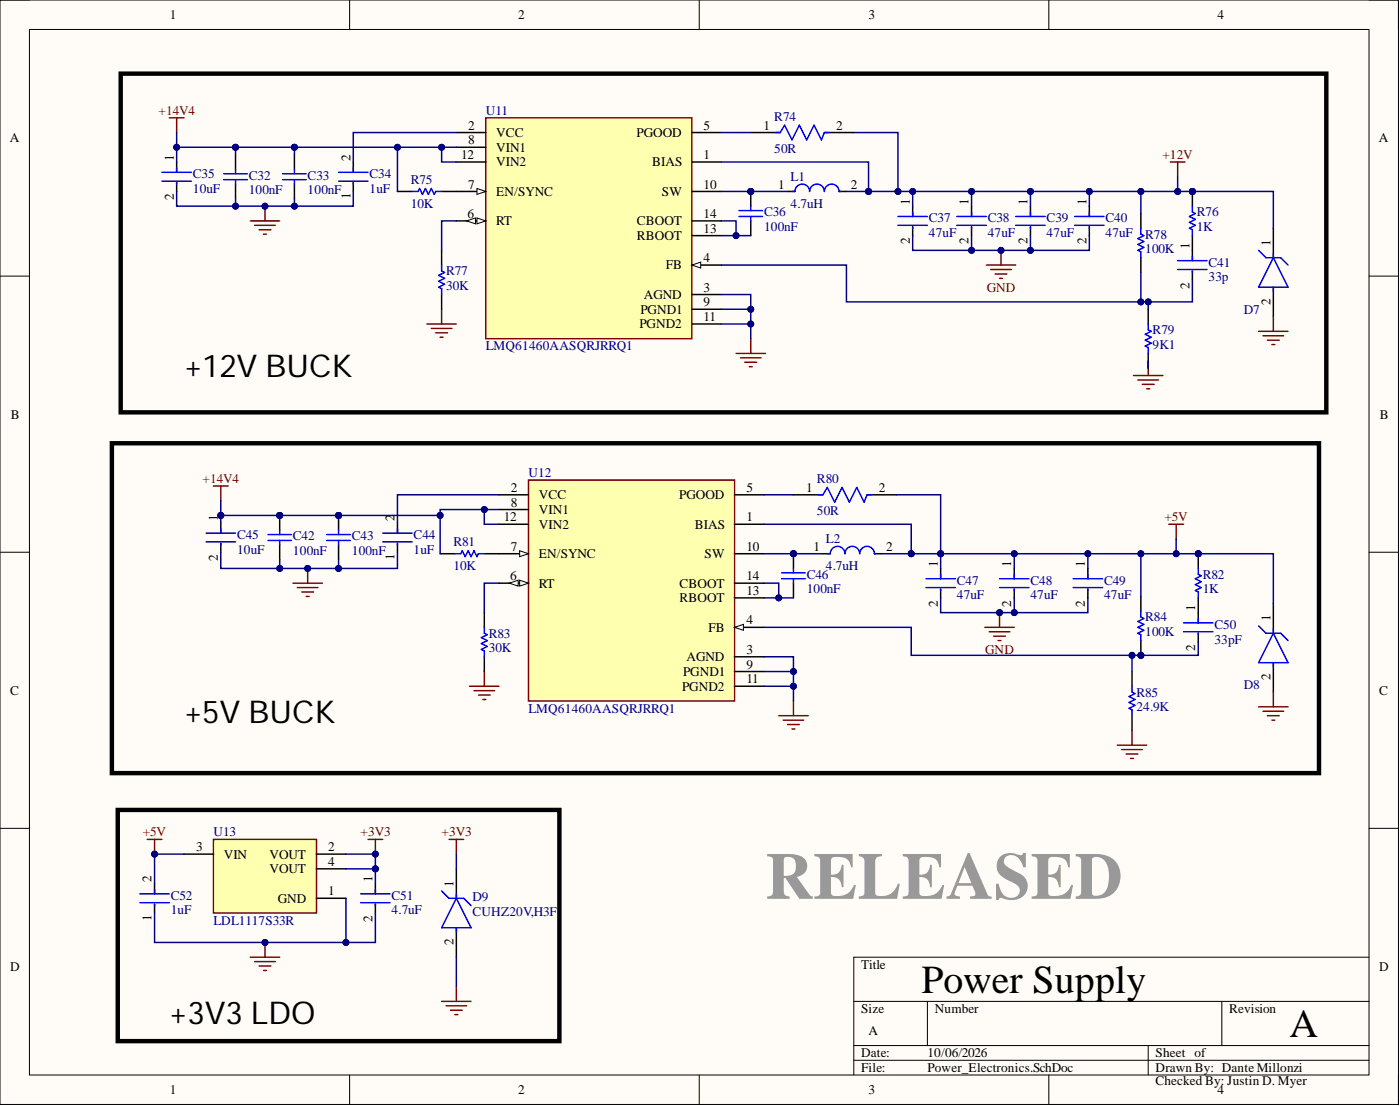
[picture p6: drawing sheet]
<svg xmlns="http://www.w3.org/2000/svg" width="241mm" height="190mm" viewBox="0 0 241 190" stroke-linecap="round" stroke-linejoin="round" font-family="sans-serif">
<defs><g id="words">
<text font-size="11.4" fill="#999" x="131.9" y="154.8">RELEASED</text>
<g font-size="6.8">
<text x="158.8" y="171">Power Supply</text>
<text x="222.3" y="178.6">A</text>
</g>
<g font-size="5.4">
<text x="31.7" y="64.9">+12V BUCK</text>
<text x="31.7" y="124.5">+5V BUCK</text>
<text x="29.2" y="176.5">+3V3 LDO</text>
</g>
<g font-size="2.3">
<text x="29.3" y="3.3">1</text>
<text x="89.3" y="3.3">2</text>
<text x="149.7" y="3.3">3</text>
<text x="209.8" y="3.3">4</text>
<text x="80.7" y="22.3">2</text>
<text x="85.5" y="23.6">VCC</text>
<text x="109.7" y="23.6">PGOOD</text>
<text x="121.3" y="22.3">5</text>
<text x="131.6" y="22.3">1</text>
<text x="144.1" y="22.3">2</text>
<text x="1.7" y="24.5">A</text>
<text x="29.9" y="27.6" transform="rotate(-90 29.9 27.6)">1</text>
<text x="60.4" y="27.6" transform="rotate(-90 60.4 27.6)">2</text>
<text x="79.5" y="27.4">12</text>
<text x="80.7" y="24.9">8</text>
<text x="85.5" y="26.1">VIN1</text>
<text x="85.5" y="28.7">VIN2</text>
<text x="112.4" y="28.7">BIAS</text>
<text x="121.3" y="27.4">1</text>
<text x="237.7" y="24.5">A</text>
<text x="29.9" y="34.5" transform="rotate(-90 29.9 34.5)">2</text>
<text x="60.4" y="34.3" transform="rotate(-90 60.4 34.3)">1</text>
<text x="80.7" y="32.5">7</text>
<text x="85.5" y="33.7">EN/SYNC</text>
<text x="114.1" y="33.7">SW</text>
<text x="121.3" y="32.5">10</text>
<text x="134.1" y="32.5">1</text>
<text x="146.7" y="32.5">2</text>
<text x="156.8" y="35.3" transform="rotate(-90 156.8 35.3)">1</text>
<text x="166.9" y="35.3" transform="rotate(-90 166.9 35.3)">1</text>
<text x="177.1" y="35.3" transform="rotate(-90 177.1 35.3)">1</text>
<text x="187.2" y="35.3" transform="rotate(-90 187.2 35.3)">1</text>
<text x="80.6" y="37.5">6</text>
<text x="85.5" y="38.8">RT</text>
<text x="109.8" y="38.8">CBOOT</text>
<text x="109.8" y="41.3">RBOOT</text>
<text x="121.3" y="37.5">14</text>
<text x="121.3" y="40.1">13</text>
<text x="114.8" y="46.4">FB</text>
<text x="121.3" y="45.2">4</text>
<text x="156.8" y="42.1" transform="rotate(-90 156.8 42.1)">2</text>
<text x="166.9" y="42.1" transform="rotate(-90 166.9 42.1)">2</text>
<text x="177.1" y="42.1" transform="rotate(-90 177.1 42.1)">2</text>
<text x="187.2" y="42.1" transform="rotate(-90 187.2 42.1)">2</text>
<text x="205" y="42.9" transform="rotate(-90 205 42.9)">1</text>
<text x="219" y="42.4" transform="rotate(-90 219 42.4)">1</text>
<text x="111" y="51.5">AGND</text>
<text x="121.3" y="50.2">3</text>
<text x="121.3" y="52.8">9</text>
<text x="205" y="49.7" transform="rotate(-90 205 49.7)">2</text>
<text x="219" y="52.5" transform="rotate(-90 219 52.5)">2</text>
<text x="110.2" y="56.6">PGND2</text>
<text x="110.4" y="54">PGND1</text>
<text x="121.3" y="55.3">11</text>
<text x="1.9" y="72.1">B</text>
<text x="237.8" y="72.1">B</text>
<text x="37.6" y="89.8" transform="rotate(-90 37.6 89.8)">1</text>
<text x="68" y="89.8" transform="rotate(-90 68 89.8)">2</text>
<text x="86.9" y="89.8">12</text>
<text x="88" y="84.7">2</text>
<text x="88" y="87.3">8</text>
<text x="92.9" y="86">VCC</text>
<text x="92.9" y="88.5">VIN1</text>
<text x="117" y="86">PGOOD</text>
<text x="128.6" y="89.8">1</text>
<text x="128.6" y="84.7">5</text>
<text x="139" y="84.7">1</text>
<text x="151.5" y="84.7">2</text>
<text x="88" y="94.9">7</text>
<text x="92.9" y="91.1">VIN2</text>
<text x="119.8" y="91.1">BIAS</text>
<text x="128.6" y="94.9">10</text>
<text x="140.2" y="94.9">1</text>
<text x="152.7" y="94.9">2</text>
<text x="37.6" y="96.6" transform="rotate(-90 37.6 96.6)">2</text>
<text x="68" y="96.5" transform="rotate(-90 68 96.5)">1</text>
<text x="88" y="99.9">6</text>
<text x="92.9" y="96.1">EN/SYNC</text>
<text x="92.9" y="101.2">RT</text>
<text x="117.1" y="101.2">CBOOT</text>
<text x="121.4" y="96.1">SW</text>
<text x="128.6" y="99.9">14</text>
<text x="161.6" y="97.7" transform="rotate(-90 161.6 97.7)">1</text>
<text x="174.3" y="97.7" transform="rotate(-90 174.3 97.7)">1</text>
<text x="187" y="97.7" transform="rotate(-90 187 97.7)">1</text>
<text x="117.1" y="103.7">RBOOT</text>
<text x="128.6" y="107.5">4</text>
<text x="128.6" y="102.5">13</text>
<text x="161.6" y="104.5" transform="rotate(-90 161.6 104.5)">2</text>
<text x="174.3" y="104.5" transform="rotate(-90 174.3 104.5)">2</text>
<text x="187" y="104.5" transform="rotate(-90 187 104.5)">2</text>
<text x="206" y="105.3" transform="rotate(-90 206 105.3)">1</text>
<text x="219" y="107" transform="rotate(-90 219 107)">1</text>
<text x="118.3" y="113.9">AGND</text>
<text x="122.1" y="108.8">FB</text>
<text x="128.6" y="112.6">3</text>
<text x="206" y="112.1" transform="rotate(-90 206 112.1)">2</text>
<text x="1.8" y="119.6">C</text>
<text x="117.6" y="119">PGND2</text>
<text x="117.7" y="116.4">PGND1</text>
<text x="128.6" y="115.2">9</text>
<text x="128.6" y="117.7">11</text>
<text x="219" y="117.2" transform="rotate(-90 219 117.2)">2</text>
<text x="237.7" y="119.6">C</text>
<text x="33.8" y="146.6">3</text>
<text x="38.6" y="147.9">VIN</text>
<text x="46.4" y="147.9">VOUT</text>
<text x="56.6" y="146.6">2</text>
<text x="56.6" y="149.1">4</text>
<text x="26.1" y="151.9" transform="rotate(-90 26.1 151.9)">2</text>
<text x="46.4" y="150.4">VOUT</text>
<text x="47.9" y="155.5">GND</text>
<text x="56.6" y="154.2">1</text>
<text x="64.2" y="151.9" transform="rotate(-90 64.2 151.9)">1</text>
<text x="78.1" y="152.7" transform="rotate(-90 78.1 152.7)">1</text>
<text x="26.1" y="158.6" transform="rotate(-90 26.1 158.6)">1</text>
<text x="64.2" y="158.8" transform="rotate(-90 64.2 158.8)">2</text>
<text x="1.8" y="167.2">D</text>
<text x="78.1" y="162.8" transform="rotate(-90 78.1 162.8)">2</text>
<text x="148.4" y="166.9">Title</text>
<text x="237.7" y="167.2">D</text>
<text x="148.4" y="174.5">Size</text>
<text x="149.7" y="178.3">A</text>
<text x="161.1" y="174.5">Number</text>
<text x="211.9" y="174.5">Revision</text>
<text x="148.4" y="182.1">Date:</text>
<text x="148.4" y="184.7">File:</text>
<text x="159.8" y="182.1">10/06/2026</text>
<text x="159.8" y="184.7">Power_Electronics.SchDoc</text>
<text x="199.2" y="182.1">Sheet of</text>
<text x="199.2" y="184.7">Drawn By: Dante Millonzi</text>
<text x="29.3" y="188.5">1</text>
<text x="89.3" y="188.5">2</text>
<text x="149.7" y="188.5">3</text>
<text x="199.2" y="186.9">Checked By: Justin D. Myer</text>
<text x="209.8" y="188.5">4</text>
</g>
<g font-size="2.3" fill="#800000">
<text x="27.3" y="19.8">+14V4</text>
<text x="200.4" y="27.4">+12V</text>
<text x="170.1" y="50.2">GND</text>
<text x="34.9" y="83.2">+14V4</text>
<text x="200.7" y="89.8">+5V</text>
<text x="169.8" y="112.6">GND</text>
<text x="24.6" y="144.1">+5V</text>
<text x="62.2" y="144.1">+3V3</text>
<text x="76.1" y="144.1">+3V3</text>
</g>
<g font-size="2.3" fill="#000080">
<text x="83.7" y="19.8">U11</text>
<text x="133.5" y="20.8">R74</text>
<text x="133.5" y="26.4">50R</text>
<text x="33.2" y="30.7">C35</text>
<text x="33.2" y="33.2">10uF</text>
<text x="42.9" y="30.9">C32</text>
<text x="42.9" y="33.5">100nF</text>
<text x="53" y="30.9">C33</text>
<text x="53" y="33.5">100nF</text>
<text x="63.7" y="30.7">C34</text>
<text x="63.7" y="33.2">1uF</text>
<text x="70.8" y="31.7">R75</text>
<text x="70.8" y="35.8">10K</text>
<text x="136.2" y="31.2">L1</text>
<text x="136.2" y="35.8">4.7uH</text>
<text x="131.7" y="37.3">C36</text>
<text x="131.7" y="39.8">100nF</text>
<text x="160.1" y="38.3">C37</text>
<text x="160.1" y="40.8">47uF</text>
<text x="170.2" y="38.3">C38</text>
<text x="170.2" y="40.8">47uF</text>
<text x="180.4" y="38.3">C39</text>
<text x="180.4" y="40.8">47uF</text>
<text x="190.5" y="38.3">C40</text>
<text x="190.5" y="40.8">47uF</text>
<text x="197.4" y="41.1">R78</text>
<text x="206.3" y="37.3">R76</text>
<text x="206.3" y="39.8">1K</text>
<text x="76.9" y="47.4">R77</text>
<text x="197.4" y="43.6">100K</text>
<text x="208.3" y="45.9">C41</text>
<text x="76.9" y="50">30K</text>
<text x="208.3" y="48.4">33p</text>
<text x="198.7" y="57.6">R79</text>
<text x="214.4" y="54">D7</text>
<text x="83.7" y="60.4">LMQ61460AASQRJRRQ1</text>
<text x="198.7" y="60.1">9K1</text>
<text x="91.1" y="82.2">U12</text>
<text x="140.8" y="83.2">R80</text>
<text x="140.8" y="88.8">50R</text>
<text x="40.8" y="92.8">C45</text>
<text x="40.8" y="95.4">10uF</text>
<text x="50.5" y="93.1">C42</text>
<text x="50.5" y="95.6">100nF</text>
<text x="60.6" y="93.1">C43</text>
<text x="60.6" y="95.6">100nF</text>
<text x="71.3" y="92.8">C44</text>
<text x="71.3" y="95.4">1uF</text>
<text x="78.1" y="94.1">R81</text>
<text x="142.3" y="93.6">L2</text>
<text x="78.1" y="98.2">10K</text>
<text x="139" y="99.7">C46</text>
<text x="142.3" y="98.2">4.7uH</text>
<text x="164.9" y="100.7">C47</text>
<text x="177.6" y="100.7">C48</text>
<text x="190.3" y="100.7">C49</text>
<text x="207.3" y="99.7">R82</text>
<text x="139" y="102.2">100nF</text>
<text x="164.9" y="103.2">47uF</text>
<text x="177.6" y="103.2">47uF</text>
<text x="190.3" y="103.2">47uF</text>
<text x="197.4" y="107">R84</text>
<text x="207.3" y="102.2">1K</text>
<text x="84.2" y="109.8">R83</text>
<text x="84.2" y="112.4">30K</text>
<text x="197.4" y="109.6">100K</text>
<text x="209.3" y="108.3">C50</text>
<text x="209.3" y="110.8">33pF</text>
<text x="195.9" y="120">R85</text>
<text x="214.4" y="118.7">D8</text>
<text x="91.1" y="122.8">LMQ61460AASQRJRRQ1</text>
<text x="195.9" y="122.5">24.9K</text>
<text x="36.8" y="144.1">U13</text>
<text x="29.4" y="155">C52</text>
<text x="67.5" y="155">C51</text>
<text x="81.4" y="155.2">D9</text>
<text x="29.4" y="157.5">1uF</text>
<text x="36.8" y="159.3">LDL1117S33R</text>
<text x="67.5" y="157.5">4.7uF</text>
<text x="81.4" y="157.8">CUHZ20V,H3F</text>
</g>
</g></defs>
<path d="M0 0h241v190.2h-241z" fill-rule="evenodd" fill="#fffcf8"/>
<path d="M0 0h241v190.2h-241z" fill="none" stroke="#000" stroke-width=".17"/>
<path d="M5.1 5.1h230.9v180.1h-230.9z" fill-rule="evenodd" fill="#fffcf8"/>
<g fill="none" stroke="#000" stroke-width=".17">
<path d="M0 0h5.1M5.1 5.1h230.9v180.1h-230.9zM60.3 0v5.1M120.5 0v5.1M180.8 0v5.1M236 0h5v5.1M0 47.6h5.1M236 47.6h5M0 95.1h5.1M236 95.1h5M0 142.7h5.1M236 142.7h5"/>
<path d="M147.2 172.5h88.8M159.8 172.5v7.6M210.6 172.5v7.6M236 164.9h-88.8v20.3M60.3 185.2v5M120.5 185.2v5M147.2 180.1h88.8M147.2 182.6h88.8M180.8 185.2v5M197.9 180.1v5.1M241 185.2v5"/>
</g>
<path d="M91.1 82.7h35.5v38h-35.5z" fill-rule="evenodd" fill="#ffffb0"/>
<path d="M91.1 82.7h35.5v38h-35.5z" fill="none" stroke="#800000" stroke-width=".25"/>
<path d="M86 85.2h5.1M86 87.8h5.1M86 90.3h5.1M86 95.4h5.1M126.6 90.3h5.1M126.6 100.4h5.1" fill="none" stroke="#000" stroke-width=".25"/>
<path d="M89.6 94.9l1.5 .5-1.5 .5z" fill="#f8fcff"/>
<path d="M89.6 94.9l1.5 .5-1.5 .5z" fill="none" stroke="#000" stroke-width=".17"/>
<path d="M126.6 108.1h5.1" fill="none" stroke="#000" stroke-width=".25"/>
<path d="M126.6 108.1l1.5-.6v1.1z" fill="#f8fcff"/>
<path d="M126.6 108.1l1.5-.6v1.1z" fill="none" stroke="#000" stroke-width=".17"/>
<path d="M126.6 85.2h5.1M86 100.4h5.1M126.6 103h5.1" fill="none" stroke="#000" stroke-width=".25"/>
<path d="M89.6 99.9l1.5 .5-1.5 .6z" fill="#f8fcff"/>
<path d="M89.6 99.9l1.5 .5-1.5 .6z" fill="none" stroke="#000" stroke-width=".17"/>
<path d="M87.8 100.4l1.5-.5v1.1z" fill="#f8fcff"/>
<path d="M87.8 100.4l1.5-.5v1.1z" fill="none" stroke="#000" stroke-width=".17"/>
<path d="M126.6 95.4h5.1M141.8 95.4h1.3M150.7 95.4h1.3M83.5 105.5v2.6M83.5 113.1v2.6M126.6 113.1h5.1M126.6 115.7h5.1M126.6 118.2h5.1" fill="none" stroke="#000" stroke-width=".25"/>
<path d="M142.6 95.4h.5a1.27 1.27 0 0 1 1.3-1.3 1.27 1.27 0 0 1 1.2 1.3 1.27 1.27 0 0 1 1.3-1.3 1.27 1.27 0 0 1 1.3 1.3 1.27 1.27 0 0 1 1.2-1.3 1.27 1.27 0 0 1 1.3 1.3h.3M83.5 108.1v1l.5 .2-1 .5 1 .5-1 .5 1 .6-1 .5 .5 .2v1" fill="none" stroke="#00f" stroke-width=".25"/>
<g fill="none" stroke="#800000" stroke-width=".25">
<path d="M80.9 118.2h5.1M81.7 119h3.6M82.5 119.7h2M83.5 115.7v2.5M169.7 108.1h5.1M170.5 108.8h3.6M171.3 109.6h2M172 110.3h.5M172.3 105.5v2.6M83.2 120.5h.5M134.2 123.3h5.1M135 124h3.5"/>
<path d="M135.7 124.8h2.1M136.5 125.6h.5M136.8 120.7v2.6"/>
</g>
<circle cx="172.3" cy="105.5" r=".51" fill="#000080"/>
<circle cx="172.3" cy="105.5" r=".51" fill="none" stroke="#000080" stroke-width=".17"/>
<circle cx="196.6" cy="112.9" r=".51" fill="#000080"/>
<circle cx="196.6" cy="112.9" r=".51" fill="none" stroke="#000080" stroke-width=".17"/>
<path d="M196.6 102.7v2.6M196.6 110.3v2.6" fill="none" stroke="#000" stroke-width=".25"/>
<circle cx="196.6" cy="112.9" r=".51" fill="#000080"/>
<circle cx="196.6" cy="112.9" r=".51" fill="none" stroke="#000080" stroke-width=".17"/>
<path d="M35.5 91.8h5.1M35.5 93.3h5.1M38.1 91.1v.7M38.1 93.6v.3M141.1 85.2h.7l.8-1.2 1.3 2.5 1.2-2.5 1.3 2.5 1.3-2.5 1.2 2.5 .5-1.3h.8M195.1 118.2v1l.5 .3-1 .5 1 .5-1 .5 1 .5-1 .5 .5 .3v1M196.6 105.3v1l.5 .2-1 .5 1 .5-1 .6 1 .5-1 .5 .5 .2v1" fill="none" stroke="#00f" stroke-width=".25"/>
<path d="M38.1 90v1.8M38.1 93.6v1.5M136.8 85.2h5M149.4 85.2h5.1M195.1 115.7v2.5M195.1 123.3v2.5" fill="none" stroke="#000" stroke-width=".25"/>
<path d="M53 97.9v2.5M50.5 100.4h5.1M51.3 101.2h3.5M52 102h2M52.8 102.7h.5M192.6 128.3h5M193.3 129.1h3.6M194.1 129.9h2M194.9 130.6h.5M195.1 125.8v2.5" fill="none" stroke="#800000" stroke-width=".25"/>
<circle cx="53" cy="97.9" r=".51" fill="#000080"/>
<circle cx="53" cy="97.9" r=".51" fill="none" stroke="#000080" stroke-width=".17"/>
<path d="M36.8 83.7h2.5M38.1 83.7v2.5" fill="none" stroke="#800000" stroke-width=".25"/>
<path d="M68.5 90v1.8M68.5 93.6v1.5M75.9 95.4h2.5M83.5 95.4h2.5" fill="none" stroke="#000" stroke-width=".25"/>
<path d="M66 91.8h5M66 93.3h5M68.5 91.1v.7M68.5 93.6v.3M78.4 95.4h1l.3-.5 .5 1 .5-1 .5 1 .5-1 .5 1 .3-.5h1" fill="none" stroke="#00f" stroke-width=".25"/>
<circle cx="206.5" cy="95.4" r=".51" fill="#000080"/>
<circle cx="206.5" cy="95.4" r=".51" fill="none" stroke="#000080" stroke-width=".17"/>
<path d="M206.5 95.4v2.5" fill="none" stroke="#000" stroke-width=".25"/>
<circle cx="206.5" cy="95.4" r=".51" fill="#000080"/>
<circle cx="206.5" cy="95.4" r=".51" fill="none" stroke="#000080" stroke-width=".17"/>
<path d="M206.5 103v4.3M206.5 109.1v1.5" fill="none" stroke="#000" stroke-width=".25"/>
<path d="M206.5 97.9v1l.5 .3-1 .5 1 .5-1 .5 1 .5-1 .5 .5 .3v1M204 107.3h5.1M204 108.8h5.1M206.5 106.5v.8M206.5 109.1v.2" fill="none" stroke="#00f" stroke-width=".25"/>
<path d="M201.5 90.3h2.5M202.7 90.3v2.5" fill="none" stroke="#800000" stroke-width=".25"/>
<path d="M83.7 20.3h35.5v38h-35.5z" fill-rule="evenodd" fill="#ffffb0"/>
<path d="M83.7 20.3h35.5v38h-35.5z" fill="none" stroke="#800000" stroke-width=".25"/>
<path d="M78.7 22.8h5M78.7 25.4h5M78.7 27.9h5M78.7 33h5M119.2 27.9h5.1M119.2 38h5.1" fill="none" stroke="#000" stroke-width=".25"/>
<path d="M82.2 32.5l1.5 .5-1.5 .5z" fill="#f8fcff"/>
<path d="M82.2 32.5l1.5 .5-1.5 .5z" fill="none" stroke="#000" stroke-width=".17"/>
<path d="M119.2 45.7h5.1" fill="none" stroke="#000" stroke-width=".25"/>
<path d="M119.2 45.7l1.6-.5v1z" fill="#f8fcff"/>
<path d="M119.2 45.7l1.6-.5v1z" fill="none" stroke="#000" stroke-width=".17"/>
<path d="M78.7 38h5M119.2 22.8h5.1M119.2 40.6h5.1" fill="none" stroke="#000" stroke-width=".25"/>
<path d="M82.2 37.5l1.5 .5-1.5 .6z" fill="#f8fcff"/>
<path d="M82.2 37.5l1.5 .5-1.5 .6z" fill="none" stroke="#000" stroke-width=".17"/>
<path d="M80.4 38l1.6-.5v1.1z" fill="#f8fcff"/>
<path d="M80.4 38l1.6-.5v1.1z" fill="none" stroke="#000" stroke-width=".17"/>
<path d="M119.2 33h5.1M76.1 43.1v2.6M76.1 50.7v2.6M119.2 50.7h5.1M119.2 53.3h5.1M119.2 55.8h5.1" fill="none" stroke="#000" stroke-width=".25"/>
<g fill="none" stroke="#800000" stroke-width=".25">
<path d="M73.6 55.8h5.1M74.3 56.6h3.6M75.1 57.3h2M75.9 58.1h.5M76.1 53.3v2.5M129.4 58.3v2.6M170 45.7h5.1M170.8 46.4h3.5M171.5 47.2h2M172.3 47.9h.5M172.5 43.1v2.6M126.9 60.9h5"/>
<path d="M127.6 61.6h3.6M128.4 62.4h2M129.1 63.2h.6"/>
</g>
<path d="M76.1 45.7v1l.5 .2-1 .5 1 .5-1 .5 1 .6-1 .5 .5 .2v1" fill="none" stroke="#00f" stroke-width=".25"/>
<circle cx="172.5" cy="43.1" r=".51" fill="#000080"/>
<circle cx="172.5" cy="43.1" r=".51" fill="none" stroke="#000080" stroke-width=".17"/>
<path d="M30.4 27.9v1.8M30.4 31.5v1.5M129.4 22.8h5.1M142.1 22.8h5.1M196.6 36.8v2.5M196.6 44.4v2.5" fill="none" stroke="#000" stroke-width=".25"/>
<path d="M27.9 29.7h5.1M27.9 31.2h5.1M30.4 28.9v.8M30.4 31.5v.2M133.7 22.8h.8l.7-1.2 1.3 2.5 1.3-2.5 1.2 2.5 1.3-2.5 1.3 2.5 .5-1.3h.7M196.6 39.3v1l.5 .3-1 .5 1 .5-1 .5 1 .5-1 .5 .5 .3v1" fill="none" stroke="#00f" stroke-width=".25"/>
<path d="M43.1 38h5.1M43.9 38.8h3.5M44.7 39.6h2M45.7 35.5v2.5M45.4 40.3h.5M195.4 64.7h5M196.1 65.4h3.6M196.9 66.2h2M197.6 67h.6M197.9 62.1v2.6" fill="none" stroke="#800000" stroke-width=".25"/>
<circle cx="45.7" cy="35.5" r=".51" fill="#000080"/>
<circle cx="45.7" cy="35.5" r=".51" fill="none" stroke="#000080" stroke-width=".17"/>
<path d="M60.9 27.9v1.8M60.9 31.5v1.5M68.5 33h2.5M76.1 33h2.6" fill="none" stroke="#000" stroke-width=".25"/>
<path d="M58.4 29.7h5M58.4 31.2h5M60.9 28.9v.8M60.9 31.5v.2M71 33h1.1l.2-.5 .5 1 .5-1 .5 1 .5-1 .5 1 .3-.5h1" fill="none" stroke="#00f" stroke-width=".25"/>
<circle cx="205.5" cy="33" r=".51" fill="#000080"/>
<circle cx="205.5" cy="33" r=".51" fill="none" stroke="#000080" stroke-width=".17"/>
<path d="M205.5 33v2.5" fill="none" stroke="#000" stroke-width=".25"/>
<circle cx="205.5" cy="33" r=".51" fill="#000080"/>
<circle cx="205.5" cy="33" r=".51" fill="none" stroke="#000080" stroke-width=".17"/>
<path d="M219.5 39.3v5.1M197.9 53.3v2.5M205.5 40.6v4.3M205.5 46.7v1.5M219.5 49.5v5M197.9 60.9v2.5M219.5 104v5.1M219.5 114.1v5.1" fill="none" stroke="#000" stroke-width=".25"/>
<g fill="none" stroke="#00f" stroke-width=".25">
<path d="M205.5 35.5v1l.5 .3-1 .5 1 .5-1 .5 1 .5-1 .5 .5 .3v1M197.9 55.8v1l.5 .3-1 .5 1 .5-1 .5 1 .5-1 .5 .5 .3v1M203 44.9h5.1M203 46.4h5.1M205.5 44.1v.8M205.5 46.7v.2M216.9 43.1l1.3 1.3h2.5l1.3 1.3M219.5 43.6v.8M219.5 49.5v.7M219.5 44.4l2.5 5.1h-5.1zM216.9 107.8l1.3 1.3h2.5l1.3 1.2M219.5 109.1l2.5 5h-5.1z"/>
<path d="M219.5 108.3v.8M219.5 114.1v.8"/>
</g>
<path d="M201.7 27.9h2.5M203 27.9v2.5M216.9 57.1h5.1M217.7 57.8h3.5M218.5 58.6h2M219.2 59.4h.5M219.5 54.5v2.6M219.5 119.2v2.6M216.9 121.8h5.1M217.7 122.5h3.5M218.5 123.3h2M219.2 124h.5" fill="none" stroke="#800000" stroke-width=".25"/>
<path d="M36.8 144.6h17.7v12.7h-17.7z" fill-rule="evenodd" fill="#ffffb0"/>
<path d="M36.8 144.6h17.7v12.7h-17.7zM63.4 144.6h2.6M64.7 144.6v2.5" fill="none" stroke="#800000" stroke-width=".25"/>
<path d="M31.7 147.1h5.1M54.5 147.1h5.1M54.5 154.7h5.1M54.5 149.7h5.1" fill="none" stroke="#000" stroke-width=".25"/>
<circle cx="64.7" cy="147.1" r=".51" fill="#000080"/>
<circle cx="64.7" cy="147.1" r=".51" fill="none" stroke="#000080" stroke-width=".17"/>
<path d="M43.1 164.9h5.1M43.9 165.6h3.5M44.7 166.4h2M45.4 167.2h.5M45.7 162.3v2.6" fill="none" stroke="#800000" stroke-width=".25"/>
<circle cx="45.7" cy="162.3" r=".51" fill="#000080"/>
<circle cx="45.7" cy="162.3" r=".51" fill="none" stroke="#000080" stroke-width=".17"/>
<path d="M25.4 144.6h2.5M26.6 144.6v2.5M77.4 144.6h2.5M78.7 144.6v2.5" fill="none" stroke="#800000" stroke-width=".25"/>
<path d="M26.6 152.2v1.8M26.6 155.7v1.6M78.7 149.7v5M78.7 159.8v5.1" fill="none" stroke="#000" stroke-width=".25"/>
<path d="M24.1 154h5.1M24.1 155.5h5.1M26.6 153.2v.8M26.6 155.7v.3M76.1 153.5l1.3 1.2h2.5l1.3 1.3M78.7 154.7l2.5 5.1h-5.1zM78.7 154v.7M78.7 159.8v.8" fill="none" stroke="#00f" stroke-width=".25"/>
<circle cx="26.6" cy="147.1" r=".51" fill="#000080"/>
<circle cx="26.6" cy="147.1" r=".51" fill="none" stroke="#000080" stroke-width=".17"/>
<path d="M76.1 172.5h5.1M76.9 173.2h3.5M77.6 174h2.1M78.4 174.8h.5M78.7 169.9v2.6" fill="none" stroke="#800000" stroke-width=".25"/>
<circle cx="48.2" cy="88.8" r=".51" fill="#000080"/>
<circle cx="48.2" cy="88.8" r=".51" fill="none" stroke="#000080" stroke-width=".17"/>
<path d="M48.2 88.8v2.5M48.2 93.9v2.5" fill="none" stroke="#000" stroke-width=".25"/>
<circle cx="48.2" cy="88.8" r=".51" fill="#000080"/>
<circle cx="48.2" cy="88.8" r=".51" fill="none" stroke="#000080" stroke-width=".17"/>
<path d="M46.2 92.1h4M46.2 93.1h4M48.2 91.3v.8M48.2 93.1v.8" fill="none" stroke="#00f" stroke-width=".25"/>
<circle cx="58.4" cy="88.8" r=".51" fill="#000080"/>
<circle cx="58.4" cy="88.8" r=".51" fill="none" stroke="#000080" stroke-width=".17"/>
<path d="M58.4 88.8v2.5M58.4 93.9v2.5" fill="none" stroke="#000" stroke-width=".25"/>
<circle cx="58.4" cy="88.8" r=".51" fill="#000080"/>
<circle cx="58.4" cy="88.8" r=".51" fill="none" stroke="#000080" stroke-width=".17"/>
<path d="M56.3 92.1h4.1M56.3 93.1h4.1M58.4 91.3v.8M58.4 93.1v.8" fill="none" stroke="#00f" stroke-width=".25"/>
<circle cx="136.8" cy="95.4" r=".51" fill="#000080"/>
<circle cx="136.8" cy="95.4" r=".51" fill="none" stroke="#000080" stroke-width=".17"/>
<path d="M136.8 95.4v2.5M136.8 100.4v2.6" fill="none" stroke="#000" stroke-width=".25"/>
<circle cx="136.8" cy="95.4" r=".51" fill="#000080"/>
<circle cx="136.8" cy="95.4" r=".51" fill="none" stroke="#000080" stroke-width=".17"/>
<path d="M134.7 98.7h4.1M134.7 99.7h4.1M136.8 97.9v.8M136.8 99.7v.7" fill="none" stroke="#00f" stroke-width=".25"/>
<circle cx="129.4" cy="33" r=".51" fill="#000080"/>
<circle cx="129.4" cy="33" r=".51" fill="none" stroke="#000080" stroke-width=".17"/>
<path d="M129.4 33v2.5M129.4 38v2.6" fill="none" stroke="#000" stroke-width=".25"/>
<circle cx="129.4" cy="33" r=".51" fill="#000080"/>
<circle cx="129.4" cy="33" r=".51" fill="none" stroke="#000080" stroke-width=".17"/>
<g fill="none" stroke="#00f" stroke-width=".25">
<path d="M38.6 29.9h4M38.6 30.9h4M40.6 29.2v.7M40.6 30.9v.8M48.7 29.9h4.1M48.7 30.9h4.1M50.7 29.2v.7M50.7 30.9v.8M127.4 36.3h4M127.4 37.3h4M129.4 35.5v.8M129.4 37.3v.7"/>
<path d="M136.5 33h.5a1.27 1.27 0 0 1 1.3-1.3 1.27 1.27 0 0 1 1.2 1.3 1.27 1.27 0 0 1 1.3-1.3 1.27 1.27 0 0 1 1.3 1.3 1.27 1.27 0 0 1 1.3-1.3 1.27 1.27 0 0 1 1.2 1.3h.3M154.8 37.3h5M154.8 38.8h5M157.3 36.5v.8M157.3 39.1v.2M164.9 37.3h5.1M164.9 38.8h5.1M167.5 36.5v.8M167.5 39.1v.2M175.1 37.3h5M175.1 38.8h5M177.6 36.5v.8"/>
<path d="M177.6 39.1v.2M185.2 37.3h5.1M185.2 38.8h5.1M187.8 36.5v.8M187.8 39.1v.2M159.6 99.7h5.1M162.1 98.9v.8M172.3 99.7h5.1M174.8 98.9v.8M185 99.7h5M187.5 98.9v.8M159.6 101.2h5.1"/>
<path d="M162.1 101.5v.2M172.3 101.2h5.1M174.8 101.5v.2M185 101.2h5M187.5 101.5v.2M62.2 154h5M62.2 155.5h5M64.7 153.2v.8M64.7 155.7v.3"/>
</g>
<g fill="none" stroke="#000" stroke-width=".25">
<path d="M40.6 26.6v2.6M40.6 31.7v2.5M50.7 26.6v2.6M50.7 31.7v2.5M135.7 33h1.3M144.6 33h1.3M157.3 35.5v1.8M157.3 39.1v1.5M167.5 35.5v1.8M167.5 39.1v1.5M177.6 35.5v1.8M177.6 39.1v1.5"/>
<path d="M187.8 35.5v1.8M187.8 39.1v1.5M162.1 97.9v1.8M174.8 97.9v1.8M187.5 97.9v1.8M162.1 101.5v1.5M174.8 101.5v1.5M187.5 101.5v1.5M64.7 152.2v1.8M64.7 155.7v1.6"/>
</g>
<path d="M29.2 20.3h2.5M30.4 20.3v2.5" fill="none" stroke="#800000" stroke-width=".25"/>
<path d="M20.8 12.7h207.8v58.3h-207.8zM19.3 76.3h208v56.9h-208zM20.3 139.5h76.1v39.8h-76.1z" fill="none" stroke="#000" stroke-width=".76"/>
<path d="M131.7 103h5.1" fill="none" stroke="#000080" stroke-width=".25"/>
<circle cx="134.2" cy="103" r=".51" fill="#000080"/>
<circle cx="134.2" cy="103" r=".51" fill="none" stroke="#000080" stroke-width=".17"/>
<path d="M131.7 100.4h2.5v2.6" fill="none" stroke="#000080" stroke-width=".25"/>
<circle cx="134.2" cy="103" r=".51" fill="#000080"/>
<circle cx="134.2" cy="103" r=".51" fill="none" stroke="#000080" stroke-width=".17"/>
<path d="M131.7 95.4h5.1" fill="none" stroke="#000080" stroke-width=".25"/>
<circle cx="136.8" cy="95.4" r=".51" fill="#000080"/>
<circle cx="136.8" cy="95.4" r=".51" fill="none" stroke="#000080" stroke-width=".17"/>
<path d="M136.8 95.4h5M86 100.4h-2.5v5.1" fill="none" stroke="#000080" stroke-width=".25"/>
<circle cx="136.8" cy="95.4" r=".51" fill="#000080"/>
<circle cx="136.8" cy="95.4" r=".51" fill="none" stroke="#000080" stroke-width=".17"/>
<path d="M152 95.4h5.1" fill="none" stroke="#000080" stroke-width=".25"/>
<circle cx="157.1" cy="95.4" r=".51" fill="#000080"/>
<circle cx="157.1" cy="95.4" r=".51" fill="none" stroke="#000080" stroke-width=".17"/>
<path d="M131.7 90.3h25.4v5.1" fill="none" stroke="#000080" stroke-width=".25"/>
<circle cx="157.1" cy="95.4" r=".51" fill="#000080"/>
<circle cx="157.1" cy="95.4" r=".51" fill="none" stroke="#000080" stroke-width=".17"/>
<path d="M131.7 108.1h25.4v4.8h39.5" fill="none" stroke="#000080" stroke-width=".25"/>
<circle cx="195.1" cy="112.9" r=".51" fill="#000080"/>
<circle cx="195.1" cy="112.9" r=".51" fill="none" stroke="#000080" stroke-width=".17"/>
<circle cx="196.6" cy="112.9" r=".51" fill="#000080"/>
<circle cx="196.6" cy="112.9" r=".51" fill="none" stroke="#000080" stroke-width=".17"/>
<path d="M131.7 85.2h5.1M154.5 85.2h7.6v10.2" fill="none" stroke="#000080" stroke-width=".25"/>
<circle cx="162.1" cy="95.4" r=".51" fill="#000080"/>
<circle cx="162.1" cy="95.4" r=".51" fill="none" stroke="#000080" stroke-width=".17"/>
<path d="M48.2 88.8h10.2M86 85.2h-17.5v4.8" fill="none" stroke="#000080" stroke-width=".25"/>
<circle cx="58.4" cy="88.8" r=".51" fill="#000080"/>
<circle cx="58.4" cy="88.8" r=".51" fill="none" stroke="#000080" stroke-width=".17"/>
<circle cx="48.2" cy="88.8" r=".51" fill="#000080"/>
<circle cx="48.2" cy="88.8" r=".51" fill="none" stroke="#000080" stroke-width=".17"/>
<path d="M131.7 115.7h5.1" fill="none" stroke="#000080" stroke-width=".25"/>
<circle cx="136.8" cy="115.7" r=".51" fill="#000080"/>
<circle cx="136.8" cy="115.7" r=".51" fill="none" stroke="#000080" stroke-width=".17"/>
<path d="M131.7 118.2h5.1" fill="none" stroke="#000080" stroke-width=".25"/>
<circle cx="136.8" cy="118.2" r=".51" fill="#000080"/>
<circle cx="136.8" cy="118.2" r=".51" fill="none" stroke="#000080" stroke-width=".17"/>
<path d="M131.7 113.1h5.1v7.6" fill="none" stroke="#000080" stroke-width=".25"/>
<circle cx="136.8" cy="118.2" r=".51" fill="#000080"/>
<circle cx="136.8" cy="118.2" r=".51" fill="none" stroke="#000080" stroke-width=".17"/>
<circle cx="136.8" cy="115.7" r=".51" fill="#000080"/>
<circle cx="136.8" cy="115.7" r=".51" fill="none" stroke="#000080" stroke-width=".17"/>
<path d="M206.5 110.6v2.3h-9.9" fill="none" stroke="#000080" stroke-width=".25"/>
<circle cx="196.6" cy="112.9" r=".51" fill="#000080"/>
<circle cx="196.6" cy="112.9" r=".51" fill="none" stroke="#000080" stroke-width=".17"/>
<path d="M124.3 40.6h5.1" fill="none" stroke="#000080" stroke-width=".25"/>
<circle cx="126.9" cy="40.6" r=".51" fill="#000080"/>
<circle cx="126.9" cy="40.6" r=".51" fill="none" stroke="#000080" stroke-width=".17"/>
<path d="M124.3 38h2.6v2.6" fill="none" stroke="#000080" stroke-width=".25"/>
<circle cx="126.9" cy="40.6" r=".51" fill="#000080"/>
<circle cx="126.9" cy="40.6" r=".51" fill="none" stroke="#000080" stroke-width=".17"/>
<path d="M124.3 33h5.1" fill="none" stroke="#000080" stroke-width=".25"/>
<circle cx="129.4" cy="33" r=".51" fill="#000080"/>
<circle cx="129.4" cy="33" r=".51" fill="none" stroke="#000080" stroke-width=".17"/>
<path d="M78.7 38h-2.6v5.1M129.4 33h6.3" fill="none" stroke="#000080" stroke-width=".25"/>
<circle cx="129.4" cy="33" r=".51" fill="#000080"/>
<circle cx="129.4" cy="33" r=".51" fill="none" stroke="#000080" stroke-width=".17"/>
<path d="M145.9 33h3.8" fill="none" stroke="#000080" stroke-width=".25"/>
<circle cx="149.7" cy="33" r=".51" fill="#000080"/>
<circle cx="149.7" cy="33" r=".51" fill="none" stroke="#000080" stroke-width=".17"/>
<path d="M124.3 27.9h25.4v5.1" fill="none" stroke="#000080" stroke-width=".25"/>
<circle cx="149.7" cy="33" r=".51" fill="#000080"/>
<circle cx="149.7" cy="33" r=".51" fill="none" stroke="#000080" stroke-width=".17"/>
<path d="M124.3 22.8h5.1M147.2 22.8h7.6v10.2" fill="none" stroke="#000080" stroke-width=".25"/>
<circle cx="154.8" cy="33" r=".51" fill="#000080"/>
<circle cx="154.8" cy="33" r=".51" fill="none" stroke="#000080" stroke-width=".17"/>
<path d="M30.4 33v2.5h20.3v-1.3" fill="none" stroke="#000080" stroke-width=".25"/>
<circle cx="40.6" cy="35.5" r=".51" fill="#000080"/>
<circle cx="40.6" cy="35.5" r=".51" fill="none" stroke="#000080" stroke-width=".17"/>
<circle cx="45.7" cy="35.5" r=".51" fill="#000080"/>
<circle cx="45.7" cy="35.5" r=".51" fill="none" stroke="#000080" stroke-width=".17"/>
<circle cx="50.7" cy="35.5" r=".51" fill="#000080"/>
<circle cx="50.7" cy="35.5" r=".51" fill="none" stroke="#000080" stroke-width=".17"/>
<path d="M40.6 34.2v1.3" fill="none" stroke="#000080" stroke-width=".25"/>
<circle cx="40.6" cy="35.5" r=".51" fill="#000080"/>
<circle cx="40.6" cy="35.5" r=".51" fill="none" stroke="#000080" stroke-width=".17"/>
<path d="M60.9 33v2.5h-10.2" fill="none" stroke="#000080" stroke-width=".25"/>
<circle cx="50.7" cy="35.5" r=".51" fill="#000080"/>
<circle cx="50.7" cy="35.5" r=".51" fill="none" stroke="#000080" stroke-width=".17"/>
<path d="M40.6 25.4h10.1M78.7 22.8h-17.8v5.1" fill="none" stroke="#000080" stroke-width=".25"/>
<circle cx="50.7" cy="25.4" r=".51" fill="#000080"/>
<circle cx="50.7" cy="25.4" r=".51" fill="none" stroke="#000080" stroke-width=".17"/>
<circle cx="40.6" cy="25.4" r=".51" fill="#000080"/>
<circle cx="40.6" cy="25.4" r=".51" fill="none" stroke="#000080" stroke-width=".17"/>
<path d="M30.4 22.8v5.1" fill="none" stroke="#000080" stroke-width=".25"/>
<circle cx="30.4" cy="25.4" r=".51" fill="#000080"/>
<circle cx="30.4" cy="25.4" r=".51" fill="none" stroke="#000080" stroke-width=".17"/>
<path d="M124.3 53.3h5.1" fill="none" stroke="#000080" stroke-width=".25"/>
<circle cx="129.4" cy="53.3" r=".51" fill="#000080"/>
<circle cx="129.4" cy="53.3" r=".51" fill="none" stroke="#000080" stroke-width=".17"/>
<path d="M124.3 55.8h5.1" fill="none" stroke="#000080" stroke-width=".25"/>
<circle cx="129.4" cy="55.8" r=".51" fill="#000080"/>
<circle cx="129.4" cy="55.8" r=".51" fill="none" stroke="#000080" stroke-width=".17"/>
<path d="M124.3 50.7h5.1v7.6" fill="none" stroke="#000080" stroke-width=".25"/>
<circle cx="129.4" cy="55.8" r=".51" fill="#000080"/>
<circle cx="129.4" cy="55.8" r=".51" fill="none" stroke="#000080" stroke-width=".17"/>
<circle cx="129.4" cy="53.3" r=".51" fill="#000080"/>
<circle cx="129.4" cy="53.3" r=".51" fill="none" stroke="#000080" stroke-width=".17"/>
<path d="M206.5 95.4h13v8.6" fill="none" stroke="#000080" stroke-width=".25"/>
<circle cx="206.5" cy="95.4" r=".51" fill="#000080"/>
<circle cx="206.5" cy="95.4" r=".51" fill="none" stroke="#000080" stroke-width=".17"/>
<path d="M205.5 33h14v6.3" fill="none" stroke="#000080" stroke-width=".25"/>
<circle cx="205.5" cy="33" r=".51" fill="#000080"/>
<circle cx="205.5" cy="33" r=".51" fill="none" stroke="#000080" stroke-width=".17"/>
<path d="M157.3 33v2.5" fill="none" stroke="#000080" stroke-width=".25"/>
<circle cx="157.3" cy="33" r=".51" fill="#000080"/>
<circle cx="157.3" cy="33" r=".51" fill="none" stroke="#000080" stroke-width=".17"/>
<path d="M167.5 33v2.5" fill="none" stroke="#000080" stroke-width=".25"/>
<circle cx="167.5" cy="33" r=".51" fill="#000080"/>
<circle cx="167.5" cy="33" r=".51" fill="none" stroke="#000080" stroke-width=".17"/>
<path d="M177.6 33v2.5" fill="none" stroke="#000080" stroke-width=".25"/>
<circle cx="177.6" cy="33" r=".51" fill="#000080"/>
<circle cx="177.6" cy="33" r=".51" fill="none" stroke="#000080" stroke-width=".17"/>
<path d="M187.8 33v2.5" fill="none" stroke="#000080" stroke-width=".25"/>
<circle cx="187.8" cy="33" r=".51" fill="#000080"/>
<circle cx="187.8" cy="33" r=".51" fill="none" stroke="#000080" stroke-width=".17"/>
<path d="M31.7 147.1h-5.1v5.1" fill="none" stroke="#000080" stroke-width=".25"/>
<circle cx="26.6" cy="147.1" r=".51" fill="#000080"/>
<circle cx="26.6" cy="147.1" r=".51" fill="none" stroke="#000080" stroke-width=".17"/>
<path d="M38.1 95.1v2.8h30.4v-2.8M78.7 147.1v2.6M78.7 164.9v5" fill="none" stroke="#000080" stroke-width=".25"/>
<circle cx="58.4" cy="97.9" r=".51" fill="#000080"/>
<circle cx="58.4" cy="97.9" r=".51" fill="none" stroke="#000080" stroke-width=".17"/>
<circle cx="53" cy="97.9" r=".51" fill="#000080"/>
<circle cx="53" cy="97.9" r=".51" fill="none" stroke="#000080" stroke-width=".17"/>
<circle cx="48.2" cy="97.9" r=".51" fill="#000080"/>
<circle cx="48.2" cy="97.9" r=".51" fill="none" stroke="#000080" stroke-width=".17"/>
<path d="M76.1 25.4v2.5h2.6" fill="none" stroke="#000080" stroke-width=".25"/>
<circle cx="76.1" cy="25.4" r=".51" fill="#000080"/>
<circle cx="76.1" cy="25.4" r=".51" fill="none" stroke="#000080" stroke-width=".17"/>
<path d="M83.5 87.8v2.5h2.5" fill="none" stroke="#000080" stroke-width=".25"/>
<circle cx="83.5" cy="87.8" r=".51" fill="#000080"/>
<circle cx="83.5" cy="87.8" r=".51" fill="none" stroke="#000080" stroke-width=".17"/>
<path d="M59.6 147.1h5.1v2.6" fill="none" stroke="#000080" stroke-width=".25"/>
<circle cx="64.7" cy="147.1" r=".51" fill="#000080"/>
<circle cx="64.7" cy="147.1" r=".51" fill="none" stroke="#000080" stroke-width=".17"/>
<circle cx="64.7" cy="149.7" r=".51" fill="#000080"/>
<circle cx="64.7" cy="149.7" r=".51" fill="none" stroke="#000080" stroke-width=".17"/>
<path d="M59.6 149.7h5.1" fill="none" stroke="#000080" stroke-width=".25"/>
<circle cx="64.7" cy="149.7" r=".51" fill="#000080"/>
<circle cx="64.7" cy="149.7" r=".51" fill="none" stroke="#000080" stroke-width=".17"/>
<path d="M162.1 103v2.5h25.4v-2.5" fill="none" stroke="#000080" stroke-width=".25"/>
<circle cx="172.3" cy="105.5" r=".51" fill="#000080"/>
<circle cx="172.3" cy="105.5" r=".51" fill="none" stroke="#000080" stroke-width=".17"/>
<circle cx="174.8" cy="105.5" r=".51" fill="#000080"/>
<circle cx="174.8" cy="105.5" r=".51" fill="none" stroke="#000080" stroke-width=".17"/>
<path d="M177.6 40.6v2.5h10.2v-2.5" fill="none" stroke="#000080" stroke-width=".25"/>
<circle cx="177.6" cy="43.1" r=".51" fill="#000080"/>
<circle cx="177.6" cy="43.1" r=".51" fill="none" stroke="#000080" stroke-width=".17"/>
<path d="M157.3 40.6v2.5h20.3" fill="none" stroke="#000080" stroke-width=".25"/>
<circle cx="177.6" cy="43.1" r=".51" fill="#000080"/>
<circle cx="177.6" cy="43.1" r=".51" fill="none" stroke="#000080" stroke-width=".17"/>
<circle cx="172.5" cy="43.1" r=".51" fill="#000080"/>
<circle cx="172.5" cy="43.1" r=".51" fill="none" stroke="#000080" stroke-width=".17"/>
<circle cx="167.5" cy="43.1" r=".51" fill="#000080"/>
<circle cx="167.5" cy="43.1" r=".51" fill="none" stroke="#000080" stroke-width=".17"/>
<path d="M162.1 95.4v2.5" fill="none" stroke="#000080" stroke-width=".25"/>
<circle cx="162.1" cy="95.4" r=".51" fill="#000080"/>
<circle cx="162.1" cy="95.4" r=".51" fill="none" stroke="#000080" stroke-width=".17"/>
<path d="M157.1 95.4h30.4v2.5" fill="none" stroke="#000080" stroke-width=".25"/>
<circle cx="187.5" cy="95.4" r=".51" fill="#000080"/>
<circle cx="187.5" cy="95.4" r=".51" fill="none" stroke="#000080" stroke-width=".17"/>
<circle cx="174.8" cy="95.4" r=".51" fill="#000080"/>
<circle cx="174.8" cy="95.4" r=".51" fill="none" stroke="#000080" stroke-width=".17"/>
<circle cx="162.1" cy="95.4" r=".51" fill="#000080"/>
<circle cx="162.1" cy="95.4" r=".51" fill="none" stroke="#000080" stroke-width=".17"/>
<circle cx="157.1" cy="95.4" r=".51" fill="#000080"/>
<circle cx="157.1" cy="95.4" r=".51" fill="none" stroke="#000080" stroke-width=".17"/>
<path d="M174.8 103v2.5" fill="none" stroke="#000080" stroke-width=".25"/>
<circle cx="174.8" cy="105.5" r=".51" fill="#000080"/>
<circle cx="174.8" cy="105.5" r=".51" fill="none" stroke="#000080" stroke-width=".17"/>
<path d="M174.8 95.4v2.5" fill="none" stroke="#000080" stroke-width=".25"/>
<circle cx="174.8" cy="95.4" r=".51" fill="#000080"/>
<circle cx="174.8" cy="95.4" r=".51" fill="none" stroke="#000080" stroke-width=".17"/>
<path d="M167.5 40.6v2.5" fill="none" stroke="#000080" stroke-width=".25"/>
<circle cx="167.5" cy="43.1" r=".51" fill="#000080"/>
<circle cx="167.5" cy="43.1" r=".51" fill="none" stroke="#000080" stroke-width=".17"/>
<path d="M203 30.4v2.6" fill="none" stroke="#000080" stroke-width=".25"/>
<circle cx="203" cy="33" r=".51" fill="#000080"/>
<circle cx="203" cy="33" r=".51" fill="none" stroke="#000080" stroke-width=".17"/>
<path d="M196.6 33v3.8" fill="none" stroke="#000080" stroke-width=".25"/>
<circle cx="196.6" cy="33" r=".51" fill="#000080"/>
<circle cx="196.6" cy="33" r=".51" fill="none" stroke="#000080" stroke-width=".17"/>
<path d="M149.7 33h55.8" fill="none" stroke="#000080" stroke-width=".25"/>
<circle cx="149.7" cy="33" r=".51" fill="#000080"/>
<circle cx="149.7" cy="33" r=".51" fill="none" stroke="#000080" stroke-width=".17"/>
<circle cx="154.8" cy="33" r=".51" fill="#000080"/>
<circle cx="154.8" cy="33" r=".51" fill="none" stroke="#000080" stroke-width=".17"/>
<circle cx="157.3" cy="33" r=".51" fill="#000080"/>
<circle cx="157.3" cy="33" r=".51" fill="none" stroke="#000080" stroke-width=".17"/>
<circle cx="167.5" cy="33" r=".51" fill="#000080"/>
<circle cx="167.5" cy="33" r=".51" fill="none" stroke="#000080" stroke-width=".17"/>
<circle cx="177.6" cy="33" r=".51" fill="#000080"/>
<circle cx="177.6" cy="33" r=".51" fill="none" stroke="#000080" stroke-width=".17"/>
<circle cx="187.8" cy="33" r=".51" fill="#000080"/>
<circle cx="187.8" cy="33" r=".51" fill="none" stroke="#000080" stroke-width=".17"/>
<circle cx="196.6" cy="33" r=".51" fill="#000080"/>
<circle cx="196.6" cy="33" r=".51" fill="none" stroke="#000080" stroke-width=".17"/>
<circle cx="203" cy="33" r=".51" fill="#000080"/>
<circle cx="203" cy="33" r=".51" fill="none" stroke="#000080" stroke-width=".17"/>
<circle cx="205.5" cy="33" r=".51" fill="#000080"/>
<circle cx="205.5" cy="33" r=".51" fill="none" stroke="#000080" stroke-width=".17"/>
<path d="M196.6 46.9v5.1" fill="none" stroke="#000080" stroke-width=".25"/>
<circle cx="196.6" cy="52" r=".51" fill="#000080"/>
<circle cx="196.6" cy="52" r=".51" fill="none" stroke="#000080" stroke-width=".17"/>
<path d="M197.9 52v1.3" fill="none" stroke="#000080" stroke-width=".25"/>
<circle cx="197.9" cy="52" r=".51" fill="#000080"/>
<circle cx="197.9" cy="52" r=".51" fill="none" stroke="#000080" stroke-width=".17"/>
<path d="M124.3 45.7h21.6v6.3h59.6v-3.8" fill="none" stroke="#000080" stroke-width=".25"/>
<circle cx="197.9" cy="52" r=".51" fill="#000080"/>
<circle cx="197.9" cy="52" r=".51" fill="none" stroke="#000080" stroke-width=".17"/>
<circle cx="196.6" cy="52" r=".51" fill="#000080"/>
<circle cx="196.6" cy="52" r=".51" fill="none" stroke="#000080" stroke-width=".17"/>
<path d="M30.4 25.4h10.2M197.9 62.1v1.3" fill="none" stroke="#000080" stroke-width=".25"/>
<circle cx="40.6" cy="25.4" r=".51" fill="#000080"/>
<circle cx="40.6" cy="25.4" r=".51" fill="none" stroke="#000080" stroke-width=".17"/>
<circle cx="30.4" cy="25.4" r=".51" fill="#000080"/>
<circle cx="30.4" cy="25.4" r=".51" fill="none" stroke="#000080" stroke-width=".17"/>
<path d="M50.7 25.4h17.8" fill="none" stroke="#000080" stroke-width=".25"/>
<circle cx="68.5" cy="25.4" r=".51" fill="#000080"/>
<circle cx="68.5" cy="25.4" r=".51" fill="none" stroke="#000080" stroke-width=".17"/>
<circle cx="50.7" cy="25.4" r=".51" fill="#000080"/>
<circle cx="50.7" cy="25.4" r=".51" fill="none" stroke="#000080" stroke-width=".17"/>
<path d="M78.7 25.4h-10.2v7.6" fill="none" stroke="#000080" stroke-width=".25"/>
<circle cx="76.1" cy="25.4" r=".51" fill="#000080"/>
<circle cx="76.1" cy="25.4" r=".51" fill="none" stroke="#000080" stroke-width=".17"/>
<circle cx="68.5" cy="25.4" r=".51" fill="#000080"/>
<circle cx="68.5" cy="25.4" r=".51" fill="none" stroke="#000080" stroke-width=".17"/>
<path d="M50.7 25.4v1.2" fill="none" stroke="#000080" stroke-width=".25"/>
<circle cx="50.7" cy="25.4" r=".51" fill="#000080"/>
<circle cx="50.7" cy="25.4" r=".51" fill="none" stroke="#000080" stroke-width=".17"/>
<path d="M40.6 25.4v1.2" fill="none" stroke="#000080" stroke-width=".25"/>
<circle cx="40.6" cy="25.4" r=".51" fill="#000080"/>
<circle cx="40.6" cy="25.4" r=".51" fill="none" stroke="#000080" stroke-width=".17"/>
<path d="M58.4 88.8h17.5" fill="none" stroke="#000080" stroke-width=".25"/>
<circle cx="75.9" cy="88.8" r=".51" fill="#000080"/>
<circle cx="75.9" cy="88.8" r=".51" fill="none" stroke="#000080" stroke-width=".17"/>
<circle cx="58.4" cy="88.8" r=".51" fill="#000080"/>
<circle cx="58.4" cy="88.8" r=".51" fill="none" stroke="#000080" stroke-width=".17"/>
<path d="M58.4 96.4v1.5" fill="none" stroke="#000080" stroke-width=".25"/>
<circle cx="58.4" cy="97.9" r=".51" fill="#000080"/>
<circle cx="58.4" cy="97.9" r=".51" fill="none" stroke="#000080" stroke-width=".17"/>
<path d="M86 87.8h-10.1v7.6" fill="none" stroke="#000080" stroke-width=".25"/>
<circle cx="83.5" cy="87.8" r=".51" fill="#000080"/>
<circle cx="83.5" cy="87.8" r=".51" fill="none" stroke="#000080" stroke-width=".17"/>
<circle cx="75.9" cy="88.8" r=".51" fill="#000080"/>
<circle cx="75.9" cy="88.8" r=".51" fill="none" stroke="#000080" stroke-width=".17"/>
<path d="M37.8 88.8h10.4" fill="none" stroke="#000080" stroke-width=".25"/>
<circle cx="48.2" cy="88.8" r=".51" fill="#000080"/>
<circle cx="48.2" cy="88.8" r=".51" fill="none" stroke="#000080" stroke-width=".17"/>
<circle cx="38.1" cy="88.8" r=".51" fill="#000080"/>
<circle cx="38.1" cy="88.8" r=".51" fill="none" stroke="#000080" stroke-width=".17"/>
<path d="M48.2 96.4v1.5" fill="none" stroke="#000080" stroke-width=".25"/>
<circle cx="48.2" cy="97.9" r=".51" fill="#000080"/>
<circle cx="48.2" cy="97.9" r=".51" fill="none" stroke="#000080" stroke-width=".17"/>
<path d="M38.1 88.8v1.2" fill="none" stroke="#000080" stroke-width=".25"/>
<circle cx="38.1" cy="88.8" r=".51" fill="#000080"/>
<circle cx="38.1" cy="88.8" r=".51" fill="none" stroke="#000080" stroke-width=".17"/>
<path d="M38.1 86.2v2.6" fill="none" stroke="#000080" stroke-width=".25"/>
<circle cx="38.1" cy="88.8" r=".51" fill="#000080"/>
<circle cx="38.1" cy="88.8" r=".51" fill="none" stroke="#000080" stroke-width=".17"/>
<path d="M202.7 92.8v2.6" fill="none" stroke="#000080" stroke-width=".25"/>
<circle cx="202.7" cy="95.4" r=".51" fill="#000080"/>
<circle cx="202.7" cy="95.4" r=".51" fill="none" stroke="#000080" stroke-width=".17"/>
<path d="M195.1 112.9v2.8" fill="none" stroke="#000080" stroke-width=".25"/>
<circle cx="195.1" cy="112.9" r=".51" fill="#000080"/>
<circle cx="195.1" cy="112.9" r=".51" fill="none" stroke="#000080" stroke-width=".17"/>
<path d="M196.6 95.4v7.3" fill="none" stroke="#000080" stroke-width=".25"/>
<circle cx="196.6" cy="95.4" r=".51" fill="#000080"/>
<circle cx="196.6" cy="95.4" r=".51" fill="none" stroke="#000080" stroke-width=".17"/>
<path d="M187.5 95.4h19" fill="none" stroke="#000080" stroke-width=".25"/>
<circle cx="206.5" cy="95.4" r=".51" fill="#000080"/>
<circle cx="206.5" cy="95.4" r=".51" fill="none" stroke="#000080" stroke-width=".17"/>
<circle cx="202.7" cy="95.4" r=".51" fill="#000080"/>
<circle cx="202.7" cy="95.4" r=".51" fill="none" stroke="#000080" stroke-width=".17"/>
<circle cx="196.6" cy="95.4" r=".51" fill="#000080"/>
<circle cx="196.6" cy="95.4" r=".51" fill="none" stroke="#000080" stroke-width=".17"/>
<circle cx="187.5" cy="95.4" r=".51" fill="#000080"/>
<circle cx="187.5" cy="95.4" r=".51" fill="none" stroke="#000080" stroke-width=".17"/>
<path d="M59.6 154.7v7.6" fill="none" stroke="#000080" stroke-width=".25"/>
<circle cx="59.6" cy="162.3" r=".51" fill="#000080"/>
<circle cx="59.6" cy="162.3" r=".51" fill="none" stroke="#000080" stroke-width=".17"/>
<path d="M26.6 157.3v5h38.1v-5" fill="none" stroke="#000080" stroke-width=".25"/>
<circle cx="45.7" cy="162.3" r=".51" fill="#000080"/>
<circle cx="45.7" cy="162.3" r=".51" fill="none" stroke="#000080" stroke-width=".17"/>
<circle cx="59.6" cy="162.3" r=".51" fill="#000080"/>
<circle cx="59.6" cy="162.3" r=".51" fill="none" stroke="#000080" stroke-width=".17"/>
<path d="M64.7 149.7v2.5" fill="none" stroke="#000080" stroke-width=".25"/>
<circle cx="64.7" cy="149.7" r=".51" fill="#000080"/>
<circle cx="64.7" cy="149.7" r=".51" fill="none" stroke="#000080" stroke-width=".17"/>
<use href="#words"/>
</svg>
